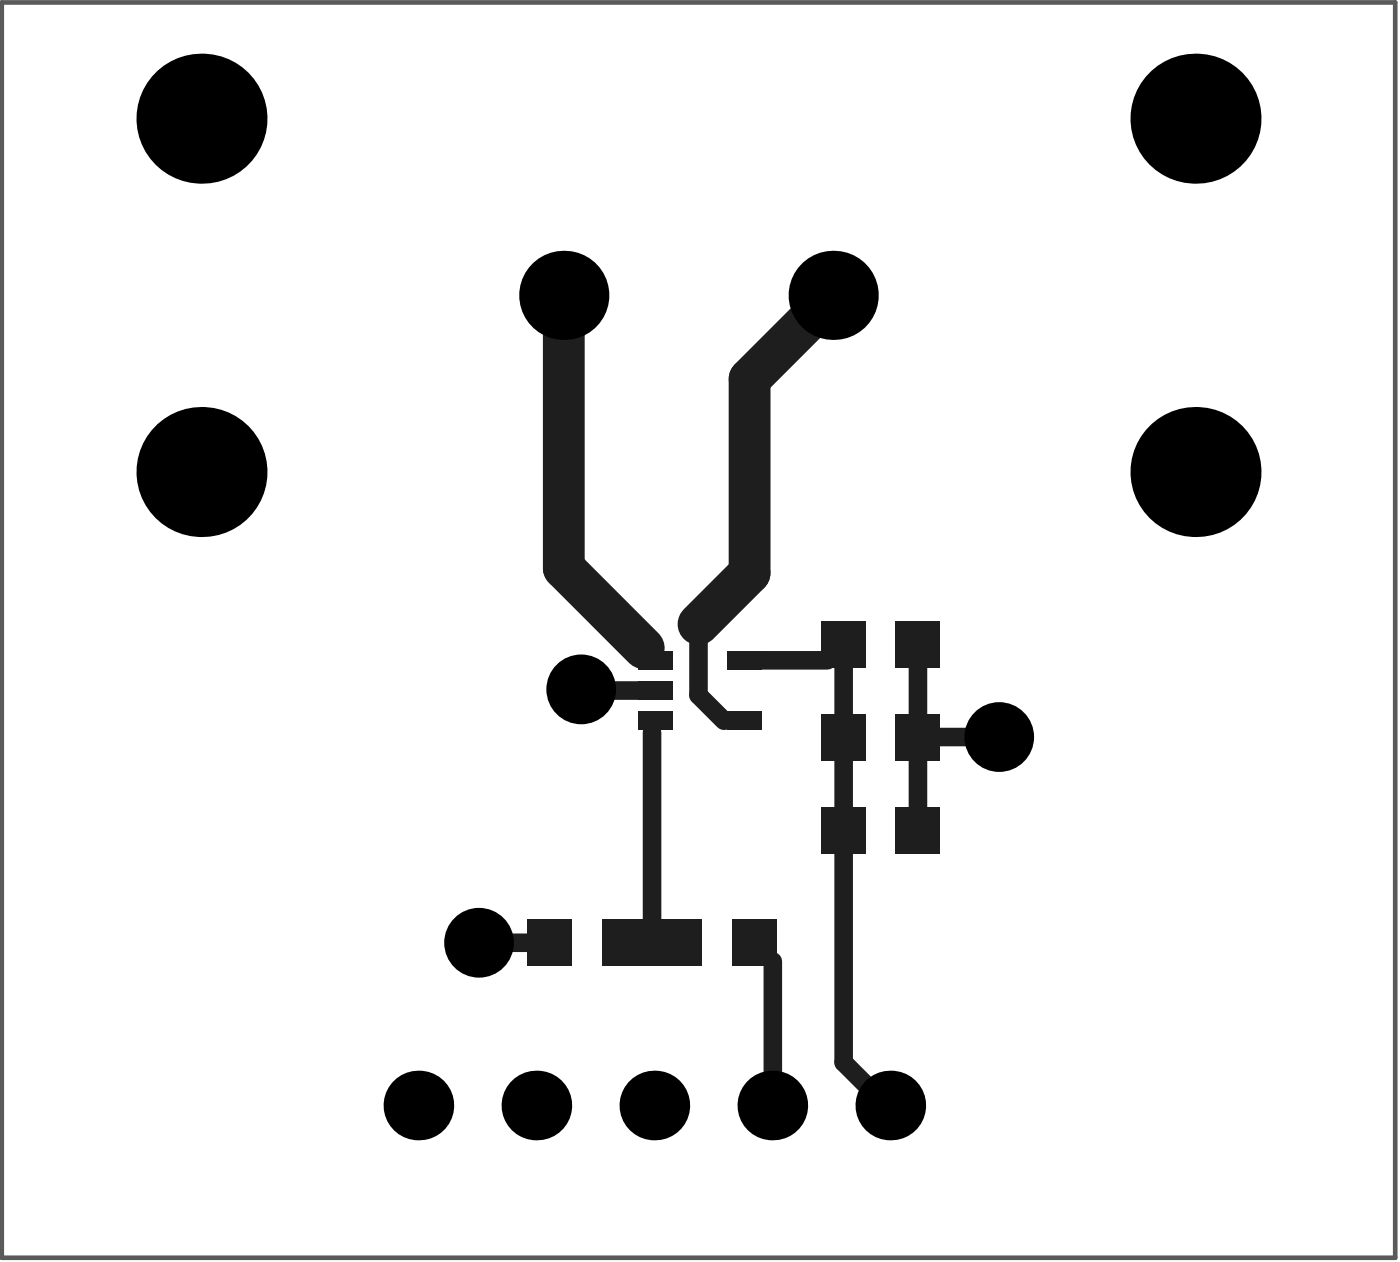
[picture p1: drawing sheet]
<svg xmlns="http://www.w3.org/2000/svg" width="100mm" height="90mm" viewBox="0 0 100 90" stroke-linecap="round" stroke-linejoin="round" font-family="sans-serif">
<path d="M.1 .2h99.7v89.8h-99.7z" fill="none" stroke="#5a5a5a" stroke-width=".33"/>
<path d="M41.6 49.3l.1 .1h5.2M46.7 52.4v16M50 44.7v5l1.8 1.9M53.3 47.3h5.9M60.4 46.1v29.9l3.3 3.4M65.7 46.1v13.3M65.7 52.7h5.8M34.3 67.5h5.1M55.3 68.8v10.3" fill="none" stroke="#1e1e1e" stroke-width="1.3"/>
<path d="M51.8 51.6h1.5M60.4 46.1h.1M60.4 46.1l-1.2 1.2M65.7 52.7h.1M54 67.5l1.3 1.3M63.7 79.4v1.4" fill="none" stroke="#1e1e1e" stroke-width="1"/>
<path d="M40.3 21.1v19.6l5.8 5.7M59.6 21.1l-6 6v13.9l-3.6 3.7" fill="none" stroke="#1e1e1e" stroke-width="3"/>
<path d="M46 68.6h1.4v.5h-1.4z" fill-rule="evenodd" fill="#1e1e1e"/>
<g fill="#000">
<circle cx="14.4" cy="8.5" r="4.7"/>
<circle cx="85.6" cy="8.5" r="4.7"/>
<circle cx="14.4" cy="33.8" r="4.7"/>
<circle cx="40.3" cy="21.1" r="3.2"/>
<circle cx="59.6" cy="21.1" r="3.2"/>
<circle cx="85.6" cy="33.8" r="4.7"/>
<circle cx="41.6" cy="49.3" r="2.49"/>
<circle cx="71.5" cy="52.7" r="2.49"/>
<circle cx="29.9" cy="79.1" r="2.49"/>
<circle cx="34.3" cy="67.5" r="2.49"/>
<circle cx="38.4" cy="79.1" r="2.49"/>
<circle cx="46.8" cy="79.1" r="2.49"/>
<circle cx="55.3" cy="79.1" r="2.49"/>
<circle cx="63.7" cy="79.1" r="2.49"/>
</g>
<g fill="#1e1e1e">
<path d="M37.8 65.8h3.1v3.3h-3.1z" fill-rule="evenodd"/>
<path d="M45.7 46.6h2.5v1.3h-2.5z" fill-rule="evenodd"/>
<path d="M45.7 48.8h2.5v1.3h-2.5z" fill-rule="evenodd"/>
<path d="M52.4 65.8h3.2v3.3h-3.2z" fill-rule="evenodd"/>
<path d="M52 46.6h2.5v1.3h-2.5z" fill-rule="evenodd"/>
<path d="M45.7 50.9h2.5v1.3h-2.5z" fill-rule="evenodd"/>
<path d="M52 50.9h2.5v1.3h-2.5z" fill-rule="evenodd"/>
<path d="M58.8 44.4h3.2v3.4h-3.2z" fill-rule="evenodd"/>
<path d="M58.8 51.1h3.2v3.3h-3.2z" fill-rule="evenodd"/>
<path d="M58.8 57.7h3.2v3.4h-3.2z" fill-rule="evenodd"/>
<path d="M64.1 44.4h3.2v3.4h-3.2z" fill-rule="evenodd"/>
<path d="M64.1 51.1h3.2v3.3h-3.2z" fill-rule="evenodd"/>
<path d="M64.1 57.7h3.2v3.4h-3.2z" fill-rule="evenodd"/>
<path d="M43.1 65.8h3.1v3.3h-3.1z" fill-rule="evenodd"/>
<path d="M47.1 65.8h3.1v3.3h-3.1z" fill-rule="evenodd"/>
</g>
</svg>
